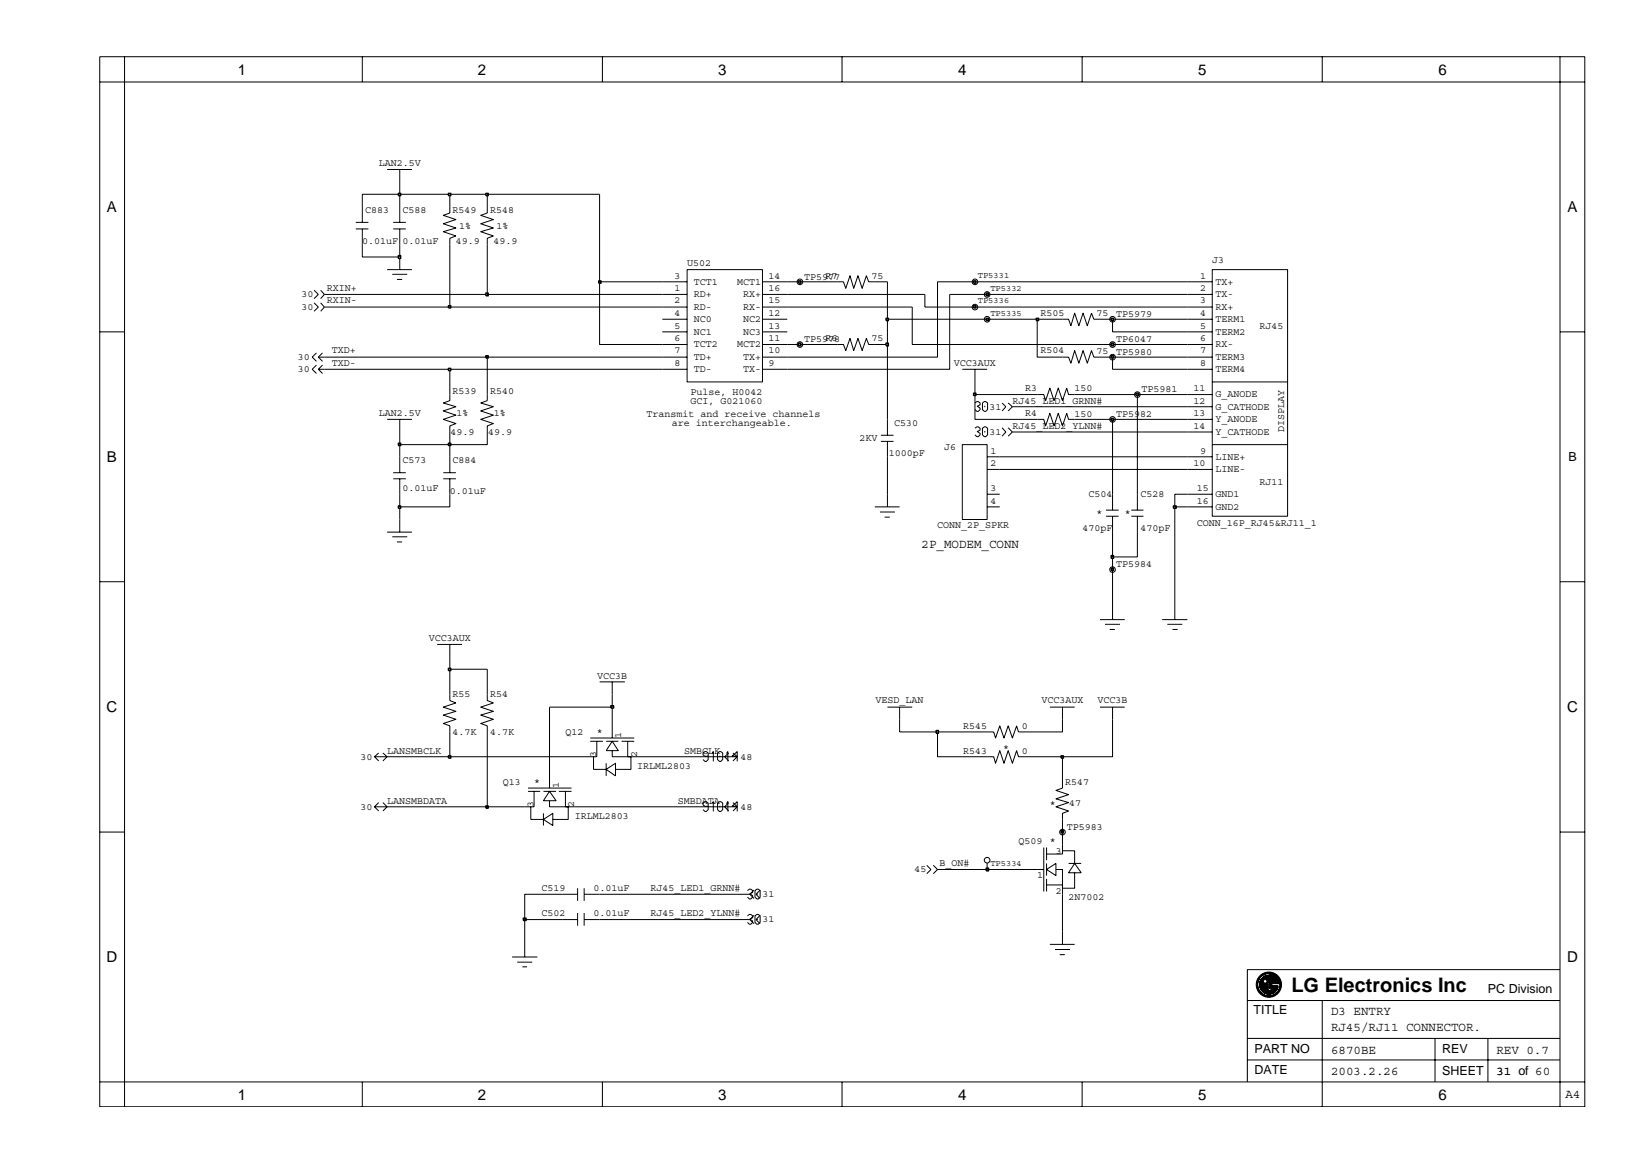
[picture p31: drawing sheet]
<svg xmlns="http://www.w3.org/2000/svg" width="297mm" height="210mm" viewBox="0 0 297 210" stroke-linecap="round" stroke-linejoin="round" font-family="sans-serif">
<defs><g id="words">
<text font-size="3.6" x="233.6" y="179.6">LG Electronics Inc</text>
<g font-size="2.7">
<text x="43" y="13.5">1</text>
<text x="86.5" y="13.5">2</text>
<text x="129.9" y="13.5">3</text>
<text x="173.3" y="13.5">4</text>
<text x="216.8" y="13.5">5</text>
<text x="260.2" y="13.5">6</text>
<text x="19.3" y="38.4">A</text>
<text x="283.6" y="38.4">A</text>
<text x="19.3" y="83.6">B</text>
<text x="19.3" y="128.9">C</text>
<text x="283.5" y="128.9">C</text>
<text x="19.3" y="174.1">D</text>
<text x="283.5" y="174.1">D</text>
<text x="43" y="199">1</text>
<text x="86.5" y="199">2</text>
<text x="129.9" y="199">3</text>
<text x="173.3" y="199">4</text>
<text x="216.8" y="199">5</text>
<text x="260.2" y="199">6</text>
</g>
<g font-size="2.3">
<text x="283.7" y="83.5">B</text>
<text x="166.7" y="99.1">2P_MODEM_CONN</text>
<text x="269.2" y="179.6">PC Division</text>
<text x="226.7" y="183.5">TITLE</text>
<text x="240.8" y="183.6">D3 ENTRY</text>
<text x="226.9" y="190.5">PART NO</text>
<text x="240.8" y="186.6">RJ45/RJ11 CONNECTOR.</text>
<text x="240.8" y="190.7">6870BE</text>
<text x="260.9" y="190.5">REV</text>
<text x="270.7" y="190.7">REV 0.7</text>
<text x="226.9" y="194.3">DATE</text>
<text x="240.8" y="194.6">2003.2.26</text>
<text x="260.9" y="194.5">SHEET</text>
<text x="270.7" y="194.6">31 of 60</text>
<text x="283.2" y="198.7">A4</text>
</g>
<g font-size="1.8">
<text x="68.5" y="30.1">LAN2.5V</text>
<text x="66.1" y="38.6">C883</text>
<text x="72.8" y="38.6">C588</text>
<text x="81.9" y="38.6">R549</text>
<text x="83.1" y="41.4">1%</text>
<text x="88.7" y="38.6">R548</text>
<text x="89.8" y="41.4">1%</text>
<text x="65.5" y="44.2">0.01uF</text>
<text x="72.8" y="44.2">0.01uF</text>
<text x="82.5" y="44.2">49.9</text>
<text x="89.2" y="44.2">49.9</text>
<text x="219.3" y="47.6">J3</text>
<text x="54.5" y="53.8">30</text>
<text x="59.1" y="52.7">RXIN+</text>
<text x="122" y="52.7">1</text>
<text x="122" y="50.4">3</text>
<text x="124.3" y="48.1">U502</text>
<text x="125.5" y="53.8">RD+</text>
<text x="125.5" y="51.5">TCT1</text>
<text x="133.4" y="51.5">MCT1</text>
<text x="134.5" y="53.8">RX+</text>
<text x="139" y="50.4">14</text>
<text x="139" y="52.7">16</text>
<text x="145.5" y="50.6">TP5977</text>
<text x="149.3" y="50.4">R7</text>
<text x="157.7" y="50.5">75</text>
<text x="217.1" y="50.4">1</text>
<text x="217.1" y="52.7">2</text>
<text x="219.9" y="51.5">TX+</text>
<text x="219.9" y="53.8">TX-</text>
<text x="54.5" y="56.1">30</text>
<text x="59.1" y="54.9">RXIN-</text>
<text x="122" y="57.2">4</text>
<text x="122" y="59.5">5</text>
<text x="122" y="54.9">2</text>
<text x="125.5" y="58.3">NC0</text>
<text x="125.5" y="56.1">RD-</text>
<text x="134.5" y="58.3">NC2</text>
<text x="134.5" y="56.1">RX-</text>
<text x="139" y="57.2">12</text>
<text x="139" y="59.5">13</text>
<text x="139" y="54.9">15</text>
<text x="188.2" y="57.2">R505</text>
<text x="198.4" y="57.3">75</text>
<text x="201.9" y="57.4">TP5979</text>
<text x="217.1" y="54.9">3</text>
<text x="217.1" y="57.2">4</text>
<text x="217.1" y="59.5">5</text>
<text x="219.9" y="56.1">RX+</text>
<text x="219.9" y="58.3">TERM1</text>
<text x="227.8" y="59.5">RJ45</text>
<text x="53.9" y="65.1">30</text>
<text x="60" y="64">TXD+</text>
<text x="122" y="61.8">6</text>
<text x="122" y="64">7</text>
<text x="125.5" y="60.6">NC1</text>
<text x="125.5" y="62.9">TCT2</text>
<text x="125.5" y="65.1">TD+</text>
<text x="133.4" y="62.9">MCT2</text>
<text x="134.5" y="65.1">TX+</text>
<text x="134.5" y="60.6">NC3</text>
<text x="139" y="61.8">11</text>
<text x="139" y="64">10</text>
<text x="145.5" y="61.9">TP5978</text>
<text x="149.3" y="61.8">R6</text>
<text x="157.7" y="61.7">75</text>
<text x="188.2" y="64">R504</text>
<text x="198.4" y="64">75</text>
<text x="201.9" y="64.2">TP5980</text>
<text x="201.9" y="61.9">TP6047</text>
<text x="217.1" y="61.8">6</text>
<text x="217.1" y="64">7</text>
<text x="219.9" y="62.9">RX-</text>
<text x="219.9" y="60.6">TERM2</text>
<text x="219.9" y="65.1">TERM3</text>
<text x="53.9" y="67.3">30</text>
<text x="60" y="66.2">TXD-</text>
<text x="81.9" y="71.3">R539</text>
<text x="88.7" y="71.3">R540</text>
<text x="122" y="66.2">8</text>
<text x="124.9" y="71.4">Pulse, H0042</text>
<text x="125.5" y="67.3">TD-</text>
<text x="134.5" y="67.3">TX-</text>
<text x="139" y="66.2">9</text>
<text x="172.6" y="66.2">VCC3AUX</text>
<text x="185.5" y="70.7">R3</text>
<text x="194.4" y="70.8">150</text>
<text x="206.5" y="71">TP5981</text>
<text x="215.9" y="70.7">11</text>
<text x="217.1" y="66.2">8</text>
<text x="219.9" y="71.9">G_ANODE</text>
<text x="219.9" y="67.3">TERM4</text>
<text x="68.5" y="75.3">LAN2.5V</text>
<text x="82.6" y="75.3">1%</text>
<text x="89.4" y="75.3">1%</text>
<text x="116.9" y="75.4">Transmit and receive channels</text>
<text x="121.5" y="77.1">are interchangeable.</text>
<text x="124.9" y="73.1">GCI, G021060</text>
<text x="161.8" y="77">C530</text>
<text x="179" y="74.1">31</text>
<text x="183.1" y="77.6">RJ45_LED2_YLNN#</text>
<text x="183.1" y="73">RJ45_LED1_GRNN#</text>
<text x="185.5" y="75.3">R4</text>
<text x="194.4" y="75.4">150</text>
<text x="201.9" y="75.5">TP5982</text>
<text x="215.9" y="75.3">13</text>
<text x="215.9" y="77.6">14</text>
<text x="215.9" y="73">12</text>
<text x="219.9" y="74.1">G_CATHODE</text>
<text x="219.9" y="76.4">Y_ANODE</text>
<text x="72.8" y="83.8">C573</text>
<text x="81.5" y="78.6">49.9</text>
<text x="81.9" y="83.8">C884</text>
<text x="88.3" y="78.6">49.9</text>
<text x="155.5" y="79.9">2KV</text>
<text x="160.8" y="82.6">1000pF</text>
<text x="170.8" y="81.5">J6</text>
<text x="179" y="78.7">31</text>
<text x="179.2" y="82.1">1</text>
<text x="217.1" y="82.1">9</text>
<text x="219.9" y="78.7">Y_CATHODE</text>
<text x="219.9" y="83.2">LINE+</text>
<text x="232.3" y="78.2" transform="rotate(-90 232.3 78.2)">DISPLAY</text>
<text x="72.8" y="88.8">0.01uF</text>
<text x="81.4" y="89.4">0.01uF</text>
<text x="179.2" y="84.4">2</text>
<text x="179.2" y="88.8">3</text>
<text x="196.9" y="90">C504</text>
<text x="206.3" y="90">C528</text>
<text x="215.9" y="84.4">10</text>
<text x="216.5" y="88.8">15</text>
<text x="219.9" y="90">GND1</text>
<text x="219.9" y="85.5">LINE-</text>
<text x="227.8" y="87.7">RJ11</text>
<text x="169.5" y="95.6">CONN_2P_SPKR</text>
<text x="179.2" y="91.1">4</text>
<text x="198.4" y="93.4">*</text>
<text x="203.5" y="93.4">*</text>
<text x="216.5" y="95.1">CONN_16P_RJ45&amp;RJ11_1</text>
<text x="216.5" y="91.1">16</text>
<text x="219.9" y="92.2">GND2</text>
<text x="195.8" y="96.1">470pF</text>
<text x="206.3" y="96.1">470pF</text>
<text x="201.9" y="102.6">TP5984</text>
<text x="77.6" y="116">VCC3AUX</text>
<text x="108" y="122.8">VCC3B</text>
<text x="81.9" y="126.2">R55</text>
<text x="88.7" y="126.2">R54</text>
<text x="158.4" y="127.3">VESD_LAN</text>
<text x="174.2" y="131.9">R545</text>
<text x="184.8" y="131.8">0</text>
<text x="188.4" y="127.3">VCC3AUX</text>
<text x="198.5" y="127.3">VCC3B</text>
<text x="65.2" y="137.4">30</text>
<text x="70" y="136.3">LANSMBCLK</text>
<text x="81.9" y="133">4.7K</text>
<text x="88.7" y="133">4.7K</text>
<text x="102.3" y="133">Q12</text>
<text x="107.9" y="136.9" transform="rotate(-90 107.9 136.9)">3</text>
<text x="108" y="133">*</text>
<text x="112.4" y="133.5" transform="rotate(-90 112.4 133.5)">1</text>
<text x="115.2" y="136.9" transform="rotate(-90 115.2 136.9)">2</text>
<text x="123.8" y="136.3">SMBCLK</text>
<text x="134" y="137.4">48</text>
<text x="174.2" y="136.3">R543</text>
<text x="181.5" y="135.8">*</text>
<text x="184.8" y="136.4">0</text>
<text x="90.9" y="142">Q13</text>
<text x="96.6" y="142.1">*</text>
<text x="101.1" y="142.6" transform="rotate(-90 101.1 142.6)">1</text>
<text x="115.2" y="139.2">IRLML2803</text>
<text x="192.7" y="142">R547</text>
<text x="65.2" y="146.5">30</text>
<text x="70" y="145.4">LANSMBDATA</text>
<text x="96.5" y="146" transform="rotate(-90 96.5 146)">3</text>
<text x="103.9" y="146" transform="rotate(-90 103.9 146)">2</text>
<text x="104" y="148.2">IRLML2803</text>
<text x="122.6" y="145.4">SMBDATA</text>
<text x="134" y="146.5">48</text>
<text x="189.9" y="146">*</text>
<text x="193.4" y="145.9">47</text>
<text x="184.2" y="152.8">Q509</text>
<text x="189.9" y="152.8">*</text>
<text x="191" y="154.5">3</text>
<text x="193" y="150.1">TP5983</text>
<text x="97.9" y="161.2">C519</text>
<text x="107.4" y="161.3">0.01uF</text>
<text x="117.7" y="161.2">RJ45_LED1_GRNN#</text>
<text x="165.4" y="157.9">45</text>
<text x="169.9" y="156.8">B_ON#</text>
<text x="187.6" y="159">1</text>
<text x="191" y="161.8">2</text>
<text x="97.9" y="165.7">C502</text>
<text x="107.4" y="165.8">0.01uF</text>
<text x="117.7" y="165.7">RJ45_LED2_YLNN#</text>
<text x="138" y="162.3">31</text>
<text x="138" y="166.9">31</text>
<text x="193.3" y="162.9">2N7002</text>
</g>
<g font-size="1.6">
<text x="176.9" y="50.3">TP5331</text>
<text x="179.2" y="52.6">TP5332</text>
<text x="176.9" y="54.8">TP5336</text>
<text x="179.2" y="57.1">TP5335</text>
<text x="179.2" y="156.7">TP5334</text>
</g>
</g></defs>
<g fill="none" stroke="#000" stroke-width=".18">
<path d="M65.5 37.4v2.8M70 30.7h4.5M72.3 30.7v2.3M72.3 37.4v2.8M81.4 37.4v1.1l-1.2 .5 2.3 .7-2.3 .8 2.3 .8-2.3 .6 2.3 .8-1.1 .4v1.1M88.1 37.4v1.1l-1.1 .5 2.2 .7-2.2 .8 2.2 .8-2.2 .6 2.2 .8-1.1 .4v1.1M56.8 54.8l.8 .8-.8 .7M56.8 52.5l.8 .8-.8 .7M58 54.8l.7 .8-.7 .7M58 52.5l.7 .8-.7 .7M64.4 40.2h2.2M64.4 41.4h2.2"/>
<path d="M65.5 41.4v2.8M70 48.8h4.5M71 49.6h2.7M71.1 40.2h2.3M71.1 41.4h2.3M71.8 50.6h.9M72.3 41.4v2.8M72.3 46.5v2.3M119.8 57.8h4.5M119.8 53.3h4.5M119.8 55.6h4.5M119.8 51h4.5"/>
<path d="M124.3 48.8h13.6v20.3h-13.6zM137.9 57.8h4.5M137.9 53.3h4.5M137.9 55.6h4.5M137.9 51h4.5M151.5 51h1.1l.4 1.2 .8-2.3 .6 2.3 .8-2.3 .8 2.3 .7-2.3 .5 1.1h1.1M192.2 57.8h1.1l.4 1.1 .7-2.2 .8 2.2 .7-2.2 .8 2.2 .8-2.2 .4 1.1h1.1M214.8 57.8h4.5M214.8 53.3h4.5M214.8 55.6h4.5M214.8 51h4.5M219.3 48.8h13.6v44.6h-13.6z"/>
<path d="M57.2 66.1l-.7 .7 .7 .8M57.2 63.9l-.7 .7 .7 .8M57.6 66.8l.7 .8M57.6 66.8h1.1M57.6 64.6l.7 .8M57.6 64.6h1.1M58.3 66.1l-.7 .7M58.3 63.9l-.7 .7M70 75.9h4.5M72.3 75.9v2.3M81.4 71.4v1.1l-1.2 .4 2.3 .7-2.3 .8 2.3 .7-2.3 .8 2.3 .7-1.1 .5v1.1M88.1 71.4v1.1l-1.1 .4 2.2 .7-2.2 .8 2.2 .7-2.2 .8 2.2 .7-1.1 .5v1.1"/>
<path d="M119.8 62.3h4.5M119.8 66.8h4.5M119.8 64.6h4.5M119.8 60h4.5M137.9 62.3h4.5M137.9 66.8h4.5M137.9 64.6h4.5M137.9 60h4.5M151.5 62.3h1.1l.4 1.1 .8-2.2 .6 2.2 .8-2.2 .8 2.2 .7-2.2 .5 1.1h1.1M159.4 79.9h2.2M159.4 78.8h2.2M160.5 75.9v2.9"/>
<path d="M160.5 79.9v2.8M174.1 66.8h4.5M176.4 66.8v2.3M181.3 77.4l.7 .8-.7 .7M181.3 72.9l.7 .7-.7 .8M182.4 72.9l.7 .7-.7 .8M182.4 77.4l.7 .8-.7 .7M187.6 75.9h1.2l.4 1.2 .7-2.3 .8 2.3 .7-2.3 .8 2.3 .8-2.3 .3 1.1h1.1M187.6 71.4h1.2l.4 1.1 .7-2.3 .8 2.3 .7-2.3 .8 2.3 .8-2.3 .3 1.2h1.1M192.2 64.6h1.1l.4 1.1 .7-2.3 .8 2.3 .7-2.3 .8 2.3 .8-2.3 .4 1.2h1.1M214.8 62.3h4.5M214.8 75.9h4.5"/>
<path d="M214.8 66.8h4.5M214.8 64.6h4.5M214.8 71.4h4.5M214.8 60h4.5M214.8 73.6h4.5M214.8 78.2h4.5M219.3 69.1h13.6M70 96.3h4.5M71 97.1h2.7M71.1 85.5h2.3M71.1 86.6h2.3M71.8 98.1h.9"/>
<path d="M72.3 82.7v2.8M72.3 86.6v2.8M72.3 94v2.3M80.2 85.5h2.3M80.2 86.6h2.3M81.4 82.7v2.8M81.4 86.6v2.8M158.3 91.7h4.4M159.2 92.6h2.7M160 93.6h1M160.5 89.4v2.3M174.1 80.5h4.5v13.5h-4.5z"/>
<path d="M178.6 91.7h2.3M178.6 82.7h2.3M178.6 84.9h2.3M178.6 89.4h2.3M200.1 93.4h2.3M200.1 92.3h2.3M201.3 89.4v2.9M201.3 93.4v2.9M204.6 93.4h2.3M204.6 92.3h2.3M205.7 89.4v2.9M205.7 93.4v2.9"/>
<path d="M214.8 91.7h4.5M214.8 82.7h4.5M214.8 84.9h4.5M214.8 89.4h4.5M219.3 80.5h13.6M79.1 116.6h4.5M81.4 116.6v2.3M199 112.1h4.5M199.9 113h2.7M200.8 113.9h.9M201.3 109.8v2.3M210.2 112.1h4.6"/>
<path d="M211.2 113h2.7M212.1 113.9h.9M212.5 109.8v2.3M68.5 137.7l-.8-.8h2.3l-.7 .8M68.5 136.2l-.8 .7M69.3 136.2l.7 .7M81.4 125.7v1.1l1.1 .4-2.3 .8 2.3 .7-2.3 .7 2.3 .8-2.3 .7 1.2 .4v1.1M88.1 125.7v1.1l1.1 .4-2.2 .8 2.2 .7-2.2 .7 2.2 .8-2.2 .7 1.1 .4v1.1M106.8 134.1h2.3M106.8 133.5h7.9M107.4 136.9v2.3h2.3M108 134.1v2.8h-1.8"/>
<path d="M108.5 123.4h4.5M109.7 139.2l1.6-1.1v2.3zM109.7 138.1v2.3M109.7 134.1h2.2M110.8 134.1l1.1 1.7h-2.2zM110.8 135.8v1.1h4.4M110.8 123.4v2.3M110.8 132.4v1.1M112.4 134.1h2.3M113.5 134.1v2.8M114.1 136.9v2.3h-2.8M131.8 137.7l-.7-.8h2.3l-.8 .8"/>
<path d="M131.8 136.2l-.7 .7M132.6 136.2l.8 .7M160.5 128h4.5M162.7 128v2.2M178.6 136.9h1.2l.3 1.2 .8-2.3 .7 2.3 .8-2.3 .7 2.3 .8-2.3 .3 1.1h1.2M178.6 132.4h1.2l.3 1.1 .8-2.2 .7 2.2 .8-2.2 .7 2.2 .8-2.2 .3 1.1h1.2M189.9 128h4.5M192.2 128v2.2M199 128h4.5M201.3 128v2.2M68.5 146.7l-.8-.7h2.3l-.7 .7M68.5 145.2l-.8 .8"/>
<path d="M69.3 145.2l.7 .8M95.5 143.2h2.2M95.5 142.6h7.9M96 146v2.3h2.3M96.6 143.2v2.8h-1.7M98.3 148.3l1.7-1.1v2.2zM98.3 147.2v2.2M98.3 143.2h2.3M99.4 143.2l1.2 1.7h-2.3zM99.4 144.9v1.1h4.6M99.4 141.5v1.1M101.1 143.2h2.3"/>
<path d="M102.3 143.2v2.8M102.8 146v2.3h-2.8M131.8 145.2l-.7 .8M132.6 145.2l.8 .8M133.4 146h-2.3l.7 .7M133.4 146l-.8 .7M167.6 156.6l.8 .7-.8 .8M168.8 156.6l.8 .7-.8 .8M178.6 156.2v1.1M187.6 157.3h1.2M188.8 153.4v7.9M189.3 157.3l1.7-1.1v2.2z"/>
<path d="M189.3 153.4v2.2M189.3 156.2v2.2M189.3 159v2.3M191 157.3h1.2v13.6M192.2 141.5v1.1l-1.2 .4 2.3 .8-2.3 .7 2.3 .7-2.3 .8 2.3 .7-1.1 .5v1.1M192.2 152.8v1.7h-2.9M192.2 153.9h2.2v2.3M193.3 156.2h2.3M194.4 156.2l1.2 1.7h-2.3zM194.4 157.9v2.8h-2.2M92.6 173.2h4.6M93.6 174.1h2.7"/>
<path d="M94.5 174.9h.8M94.9 166.4v6.8M101.7 166.4h2.8M101.7 161.8h2.8M104.5 160.7v2.3M104.5 165.2v2.3M105.7 166.4h2.8M105.7 160.7v2.3M105.7 165.2v2.3M105.7 161.8h2.8M136.4 161.1l-.8 .7 .8 .8M136.4 165.6l-.8 .8 .8 .8"/>
<path d="M137.5 161.1l-.8 .7 .8 .8M137.5 165.6l-.8 .8 .8 .8M189.3 160.1h2.9M189.9 170.9h4.5M190.8 171.8h2.8M191.7 172.7h.9"/>
<circle cx="144.7" cy="51" r=".51"/>
<circle cx="176.4" cy="55.6" r=".51"/>
<circle cx="176.4" cy="51" r=".51"/>
<circle cx="178.6" cy="57.8" r=".51"/>
<circle cx="178.6" cy="53.3" r=".51"/>
<circle cx="201.3" cy="57.8" r=".51"/>
<circle cx="144.7" cy="62.3" r=".51"/>
<circle cx="201.3" cy="62.3" r=".51"/>
<circle cx="201.3" cy="75.9" r=".51"/>
<circle cx="201.3" cy="64.6" r=".51"/>
<circle cx="205.7" cy="71.4" r=".51"/>
<circle cx="201.3" cy="103.1" r=".51"/>
<circle cx="178.6" cy="155.6" r=".51"/>
<circle cx="192.2" cy="150.6" r=".51"/>
</g>
<path d="M94.7 166.1h.5v.5h-.5z" fill-rule="evenodd" fill="#c2c2c2"/>
<path d="M94.7 166.1h.5v.5h-.5z" fill="none" stroke="#000" stroke-width=".25"/>
<path d="M169.6 157.3h9M101.7 161.8h-6.8v4.6h6.8M108.5 166.4h27.1M108.5 161.8h27.1" fill="none" stroke="#000" stroke-width=".18"/>
<path d="M178.4 157.1h.4v.5h-.4z" fill-rule="evenodd" fill="#c2c2c2"/>
<path d="M178.4 157.1h.4v.5h-.4z" fill="none" stroke="#000" stroke-width=".25"/>
<path d="M178.6 157.3h9M192.2 150.6v2.2" fill="none" stroke="#000" stroke-width=".18"/>
<path d="M191.9 150.3h.5v.4h-.5z" fill="#c2c2c2"/>
<path d="M191.9 150.3h.5v.4h-.5z" fill="none" stroke="#000" stroke-width=".25"/>
<path d="M70 146h18.1M192.2 148.3v2.3" fill="none" stroke="#000" stroke-width=".18"/>
<path d="M87.9 145.8h.4v.4h-.4z" fill="#c2c2c2"/>
<path d="M87.9 145.8h.4v.4h-.4z" fill="none" stroke="#000" stroke-width=".25"/>
<path d="M70 136.9h11.4M88.1 132.4v13.6h6.8M99.4 128v13.5M192.2 136.9v4.6M104 146h27.1" fill="none" stroke="#000" stroke-width=".18"/>
<path d="M81.1 136.8h.4v.4h-.4z" fill="#c2c2c2"/>
<path d="M81.1 136.8h.4v.4h-.4z" fill="none" stroke="#000" stroke-width=".25"/>
<path d="M81.4 132.4v4.5h24.8M115.2 136.9h15.9M169.6 132.4v4.5h9M185.4 136.9h6.8" fill="none" stroke="#000" stroke-width=".18"/>
<path d="M191.9 136.8h.5v.4h-.5z" fill="#c2c2c2"/>
<path d="M191.9 136.8h.5v.4h-.5z" fill="none" stroke="#000" stroke-width=".25"/>
<path d="M110.8 128v4.4M162.7 130.2v2.2h6.9M201.3 130.2v6.7h-9.1" fill="none" stroke="#000" stroke-width=".18"/>
<path d="M169.3 132.2h.5v.5h-.5z" fill="#c2c2c2"/>
<path d="M169.3 132.2h.5v.5h-.5z" fill="none" stroke="#000" stroke-width=".25"/>
<path d="M99.4 128h11.4M169.6 132.4h9M192.2 130.2v2.2h-6.8" fill="none" stroke="#000" stroke-width=".18"/>
<path d="M110.5 127.7h.5v.4h-.5z" fill-rule="evenodd" fill="#c2c2c2"/>
<path d="M110.5 127.7h.5v.4h-.5z" fill="none" stroke="#000" stroke-width=".25"/>
<path d="M81.4 121.1v4.6M88.1 121.1v4.6M110.8 125.7v2.3" fill="none" stroke="#000" stroke-width=".18"/>
<path d="M81.1 120.9h.4v.4h-.4z" fill="#c2c2c2"/>
<path d="M81.1 120.9h.4v.4h-.4z" fill="none" stroke="#000" stroke-width=".25"/>
<path d="M212.5 91.7v18.1M81.4 118.9v2.2h6.7M201.3 103.1v6.7" fill="none" stroke="#000" stroke-width=".18"/>
<path d="M201 102.8h.4v.4h-.4z" fill="#c2c2c2"/>
<path d="M201 102.8h.4v.4h-.4z" fill="none" stroke="#000" stroke-width=".25"/>
<path d="M201.3 100.8v2.3" fill="none" stroke="#000" stroke-width=".18"/>
<path d="M201 100.5h.4v.5h-.4z" fill="#c2c2c2"/>
<path d="M201 100.5h.4v.5h-.4z" fill="none" stroke="#000" stroke-width=".25"/>
<path d="M72.3 91.7v2.3M201.3 96.3v4.5h4.4v-4.5" fill="none" stroke="#000" stroke-width=".18"/>
<path d="M72.1 91.5h.4v.5h-.4z" fill="#c2c2c2"/>
<path d="M72.1 91.5h.4v.5h-.4z" fill="none" stroke="#000" stroke-width=".25"/>
<path d="M72.3 89.4v2.3h9.1v-2.3" fill="none" stroke="#000" stroke-width=".18"/>
<path d="M212.3 91.5h.5v.5h-.5z" fill-rule="evenodd" fill="#c2c2c2"/>
<path d="M212.3 91.5h.5v.5h-.5z" fill="none" stroke="#000" stroke-width=".25"/>
<path d="M201.3 75.9v13.5M205.7 71.4v18M72.3 80.5v2.2M81.4 80.5v2.2M160.5 82.7v6.7M180.9 84.9h33.9M180.9 82.7h33.9M214.8 89.4h-2.3v2.3h2.3" fill="none" stroke="#000" stroke-width=".18"/>
<path d="M72.1 80.2h.4v.4h-.4z" fill="#c2c2c2"/>
<path d="M72.1 80.2h.4v.4h-.4z" fill="none" stroke="#000" stroke-width=".25"/>
<path d="M72.3 78.2v2.3h9.1" fill="none" stroke="#000" stroke-width=".18"/>
<path d="M81.1 80.2h.4v.4h-.4z" fill="#c2c2c2"/>
<path d="M81.1 80.2h.4v.4h-.4z" fill="none" stroke="#000" stroke-width=".25"/>
<path d="M81.4 78.2v2.3h6.7v-2.3M160.5 62.3v13.6M176.4 71.4v4.5h11.2M183.1 78.2h31.7M194.4 75.9h6.9" fill="none" stroke="#000" stroke-width=".18"/>
<path d="M201 75.7h.4v.4h-.4z" fill="#c2c2c2"/>
<path d="M201 75.7h.4v.4h-.4z" fill="none" stroke="#000" stroke-width=".25"/>
<path d="M81.4 66.8v4.6M88.1 64.6v6.8M183.1 73.6h31.7M201.3 75.9h13.5" fill="none" stroke="#000" stroke-width=".18"/>
<path d="M176.1 71.1h.4v.5h-.4z" fill="#c2c2c2"/>
<path d="M176.1 71.1h.4v.5h-.4z" fill="none" stroke="#000" stroke-width=".25"/>
<path d="M176.4 69.1v2.3h11.2M194.4 71.4h11.3" fill="none" stroke="#000" stroke-width=".18"/>
<path d="M205.5 71.1h.5v.5h-.5z" fill="#c2c2c2"/>
<path d="M205.5 71.1h.5v.5h-.5z" fill="none" stroke="#000" stroke-width=".25"/>
<path d="M58.7 66.8h22.7M205.7 71.4h9.1" fill="none" stroke="#000" stroke-width=".18"/>
<path d="M81.1 66.7h.4v.4h-.4z" fill="#c2c2c2"/>
<path d="M81.1 66.7h.4v.4h-.4z" fill="none" stroke="#000" stroke-width=".25"/>
<path d="M171.8 53.3v13.5h-29.4M58.7 64.6h29.4M81.4 66.8h38.4M201.3 64.6v2.2h13.5" fill="none" stroke="#000" stroke-width=".18"/>
<path d="M87.9 64.4h.4v.4h-.4z" fill="#c2c2c2"/>
<path d="M87.9 64.4h.4v.4h-.4z" fill="none" stroke="#000" stroke-width=".25"/>
<path d="M169.6 51v13.6h-27.2M187.6 57.8v6.8h4.6M88.1 64.6h31.7M199 64.6h2.3" fill="none" stroke="#000" stroke-width=".18"/>
<path d="M201 64.4h.4v.4h-.4z" fill="#c2c2c2"/>
<path d="M201 64.4h.4v.4h-.4z" fill="none" stroke="#000" stroke-width=".25"/>
<path d="M108.5 51v11.3h11.3M142.4 62.3h2.3M201.3 64.6h13.5" fill="none" stroke="#000" stroke-width=".18"/>
<path d="M144.5 62.1h.4v.5h-.4z" fill="#c2c2c2"/>
<path d="M144.5 62.1h.4v.5h-.4z" fill="none" stroke="#000" stroke-width=".25"/>
<path d="M144.7 62.3h6.8M158.3 62.3h2.2" fill="none" stroke="#000" stroke-width=".18"/>
<path d="M160.3 62.1h.4v.5h-.4z" fill="#c2c2c2"/>
<path d="M160.3 62.1h.4v.5h-.4z" fill="none" stroke="#000" stroke-width=".25"/>
<path d="M160.5 57.8v4.5M165 55.6v6.7h36.3" fill="none" stroke="#000" stroke-width=".18"/>
<path d="M201 62.1h.4v.5h-.4z" fill="#c2c2c2"/>
<path d="M201 62.1h.4v.5h-.4z" fill="none" stroke="#000" stroke-width=".25"/>
<path d="M201.3 57.8v2.2h13.5M201.3 62.3h13.5" fill="none" stroke="#000" stroke-width=".18"/>
<path d="M160.3 57.6h.4v.4h-.4z" fill="#c2c2c2"/>
<path d="M160.3 57.6h.4v.4h-.4z" fill="none" stroke="#000" stroke-width=".25"/>
<path d="M160.5 51v6.8h18.1" fill="none" stroke="#000" stroke-width=".18"/>
<path d="M178.4 57.6h.4v.4h-.4z" fill-rule="evenodd" fill="#c2c2c2"/>
<path d="M178.4 57.6h.4v.4h-.4z" fill="none" stroke="#000" stroke-width=".25"/>
<path d="M178.6 57.8h9" fill="none" stroke="#000" stroke-width=".18"/>
<path d="M187.5 57.6h.4v.4h-.4z" fill="#c2c2c2"/>
<path d="M187.5 57.6h.4v.4h-.4z" fill="none" stroke="#000" stroke-width=".25"/>
<path d="M187.6 57.8h4.6M199 57.8h2.3" fill="none" stroke="#000" stroke-width=".18"/>
<path d="M201 57.6h.4v.4h-.4z" fill="#c2c2c2"/>
<path d="M201 57.6h.4v.4h-.4z" fill="none" stroke="#000" stroke-width=".25"/>
<path d="M58.7 55.6h22.7M201.3 57.8h13.5" fill="none" stroke="#000" stroke-width=".18"/>
<path d="M81.1 55.3h.4v.4h-.4z" fill="#c2c2c2"/>
<path d="M81.1 55.3h.4v.4h-.4z" fill="none" stroke="#000" stroke-width=".25"/>
<path d="M81.4 44.2v11.4h38.4M142.4 55.6h22.6M167.3 53.3v2.3h9.1" fill="none" stroke="#000" stroke-width=".18"/>
<path d="M176.1 55.3h.4v.4h-.4z" fill="#c2c2c2"/>
<path d="M176.1 55.3h.4v.4h-.4z" fill="none" stroke="#000" stroke-width=".25"/>
<path d="M58.7 53.3h29.4M176.4 55.6h38.4" fill="none" stroke="#000" stroke-width=".18"/>
<path d="M87.9 53h.4v.5h-.4z" fill="#c2c2c2"/>
<path d="M87.9 53h.4v.5h-.4z" fill="none" stroke="#000" stroke-width=".25"/>
<path d="M88.1 44.2v9.1h31.7M142.4 53.3h24.9M171.8 53.3h6.8" fill="none" stroke="#000" stroke-width=".18"/>
<path d="M178.4 53h.4v.5h-.4z" fill-rule="evenodd" fill="#c2c2c2"/>
<path d="M178.4 53h.4v.5h-.4z" fill="none" stroke="#000" stroke-width=".25"/>
<path d="M178.6 53.3h36.2" fill="none" stroke="#000" stroke-width=".18"/>
<path d="M108.3 50.8h.4v.4h-.4z" fill-rule="evenodd" fill="#c2c2c2"/>
<path d="M108.3 50.8h.4v.4h-.4z" fill="none" stroke="#000" stroke-width=".25"/>
<path d="M108.5 35.2v15.8h11.3M142.4 51h2.3" fill="none" stroke="#000" stroke-width=".18"/>
<path d="M144.5 50.8h.4v.4h-.4z" fill="#c2c2c2"/>
<path d="M144.5 50.8h.4v.4h-.4z" fill="none" stroke="#000" stroke-width=".25"/>
<path d="M144.7 51h6.8M158.3 51h2.2M169.6 51h6.8" fill="none" stroke="#000" stroke-width=".18"/>
<path d="M176.1 50.8h.4v.4h-.4z" fill="#c2c2c2"/>
<path d="M176.1 50.8h.4v.4h-.4z" fill="none" stroke="#000" stroke-width=".25"/>
<path d="M65.5 44.2v2.3h6.8M176.4 51h38.4" fill="none" stroke="#000" stroke-width=".18"/>
<path d="M72.1 46.2h.4v.6h-.4z" fill="#c2c2c2"/>
<path d="M72.1 46.2h.4v.6h-.4z" fill="none" stroke="#000" stroke-width=".25"/>
<path d="M65.5 37.4v-2.2h6.8v2.2M81.4 35.2v2.2M88.1 35.2v2.2M72.3 44.2v2.3" fill="none" stroke="#000" stroke-width=".18"/>
<path d="M72.1 35h.4v.4h-.4z" fill="#c2c2c2"/>
<path d="M72.1 35h.4v.4h-.4z" fill="none" stroke="#000" stroke-width=".25"/>
<path d="M72.3 33v2.2h9.1" fill="none" stroke="#000" stroke-width=".18"/>
<path d="M81.1 35h.4v.4h-.4z" fill="#c2c2c2"/>
<path d="M81.1 35h.4v.4h-.4z" fill="none" stroke="#000" stroke-width=".25"/>
<path d="M81.4 35.2h6.7" fill="none" stroke="#000" stroke-width=".18"/>
<path d="M87.9 35h.4v.4h-.4z" fill="#c2c2c2"/>
<path d="M87.9 35h.4v.4h-.4z" fill="none" stroke="#000" stroke-width=".25"/>
<g fill="none" stroke="#000" stroke-width=".18">
<path d="M18 10.3h268.7v190h-268.7zM22.5 14.8h259.7v181h-259.7zM22.5 10.3v4.5h-4.5M65.5 10.3v4.5M109 10.3v4.5M152.3 10.3v4.5M195.8 10.3v4.5M239.2 10.3v4.5M282.2 14.8h4.5M282.2 10.3v4.5M88.1 35.2h20.4M18 60h4.5"/>
<path d="M176.4 72.9l.3-.2h.3l.3 .2v.4l-.5 .2 .5 .3v.3l-.3 .3h-.3l-.3-.3M176.4 77.5l.3-.3h.3l.3 .3v.3l-.5 .3 .5 .3v.3l-.3 .3h-.3l-.3-.3M177.7 72.9l.4-.2h.2l.4 .2v1.2l-.4 .3h-.2l-.4-.3zM177.7 77.5l.4-.3h.2l.4 .3v1.2l-.4 .3h-.2l-.4-.3zM178.1 73.4v.3M178.1 78v.3M282.2 60h4.5M18 105.3h4.5M282.2 105.3h4.5M128.1 136.8h-.6l-.3-.2v-.4l.3-.2h.3l.3 .2v1.2l-.3 .4h-.3l-.3-.4M128.8 136.3l.2-.3v1.8M129.8 136.2l.3-.2h.3l.3 .2v1.2l-.3 .4h-.3l-.3-.4z"/>
<path d="M130.2 136.8v.2M131.4 136.3l.3-.3v1.8M133.4 136.8h-1l1-.8v1.8M18 150.6h4.5M128.1 145.9h-.6l-.3-.3v-.3l.3-.2h.3l.3 .2v1.2l-.3 .3h-.3l-.3-.3M128.8 145.4l.2-.3v1.7M129.8 145.3l.3-.2h.3l.3 .2v1.2l-.3 .3h-.3l-.3-.3zM130.2 145.8v.3M131.4 145.4l.3-.3v1.7M133.4 145.9h-1l1-.8v1.7M282.2 150.6h4.5M135.2 161.1l.4-.2h.2l.4 .2v.4l-.6 .2 .6 .4v.2l-.4 .4h-.2l-.4-.4"/>
<path d="M135.2 165.7l.4-.2h.2l.4 .2v.4l-.6 .2 .6 .3v.3l-.4 .3h-.2l-.4-.3M136.6 161.1l.3-.2h.3l.3 .2v1.2l-.3 .4h-.3l-.3-.4zM136.6 165.7l.3-.2h.3l.3 .2v1.2l-.3 .3h-.3l-.3-.3zM137 161.6v.3M137 166.2v.3M228 178.9h1.4M228.2 177.1h1.3h-1.2h1.2l-1.1-.1h1.1l-1.1-.1h1.1h-1.1l1.1-.1h-.9l.2-.2h.7h-.7l.7-.1a1.69 1.69 0 0 0-1.7 1.7 1.69 1.69 0 0 0 1.7 1.7M228.5 177.7l-.6-.1 .6 .1-.7 .1h.8l-.8 .1h1M228.8 177.1h-.6l.4 .1h-.5l.4 .2h-.5h.5l-.6 .2 .5-.1-.5 .1h.6h-.6M229 177.1h.4l-.3 .1h.3l-.2 .1 .2 .1v.2l-.2 .1h.2l-.3 .1h.3l-.4 .1 .4 .1h-1.6l1.6 .1h-1.6l1.6 .1h-1.6h1.6h-1.6l1.6 .1h-1.6l1.6 .1-1.6 .1 1.6 .1h-1.6l1.6 .1h-1.5l1.5 .1h-1.5h.1h1.4h-1.4M229.4 179.3h1.4h-1.4h1.3l-1.3 .1h1.2l-1.2 .1h1.2l-1.2 .1 1 .1h-1l.8 .1-.8 .1 .7-.1M229.4 178.9l-1.4 .1 1.4 .1h-1.2l1.2 .1h-1.2l1.2 .1h-1.1h1.1h-1l1 .1h-1l1 .1-.9 .1h.9l-.7 .1h.7l-.5 .1 .5 .1"/>
<path d="M229.4 178.9l-1.4-.1 .2 .4M229.4 177.1v2.8h.5M229.6 176.3a1.69 1.69 0 0 1 1.9 1.7M229.7 177.1v1.8M229.9 176.2h-.3v.9h1.6h-1.6h1.5l-1.5-.1h1.5l-1.5-.1h1.4l-1.4-.1h1.3l-1.3-.1 1.2-.1h-1.2l1.1-.1h-1.1h1h-1l.8-.1-.8-.1M230 178.4h1.1h-1.1l1.1 .1h-1.1l1.1 .1h-1.1l1.1 .1h-1.1l1.1 .1h-1.1h1.1h-1.1l1.1 .1-1.1 .1h1l-1 .1h1l-1 .1 .9 .1h-.9M230 178v.3h1.2M231.2 178.4a1.78 1.78 0 0 1-1.7 1.5M231.2 177.1h-1.5l1.6 .2-1.6-.1 1.6 .1h-1.6l1.6 .1-1.6 .1h1.7h-1.7l1.7 .1h-1.7h1.7l-1.7 .1h1.8l-1.8 .1h1.8l-1.8 .1h1.8l-1.8 .1v.9h.3v-.9h-.2v.9h.2v-.8h-.2v.7h.2l-.1-.7v.7l.1-.3M282.2 175.4h-56.6v20.4M18 195.8h4.5v4.5M65.5 195.8v4.5"/>
<path d="M109 195.8v4.5M152.3 195.8v4.5M195.8 195.8v4.5M225.6 181h56.6M225.6 187.9h56.6M225.6 191.8h56.6M239.2 181v19.3M259.6 187.9v7.9M269.2 187.9v7.9M286.7 195.8h-4.5v4.5"/>
<circle cx="228.9" cy="177.6" r=".34"/>
<circle cx="229.5" cy="178.2" r="2.29"/>
<circle cx="229.5" cy="178.2" r="2.03"/>
<circle cx="229.5" cy="178.2" r="2.2"/>
<circle cx="229.5" cy="178.2" r="2.12"/>
</g>
<use href="#words"/>
</svg>
